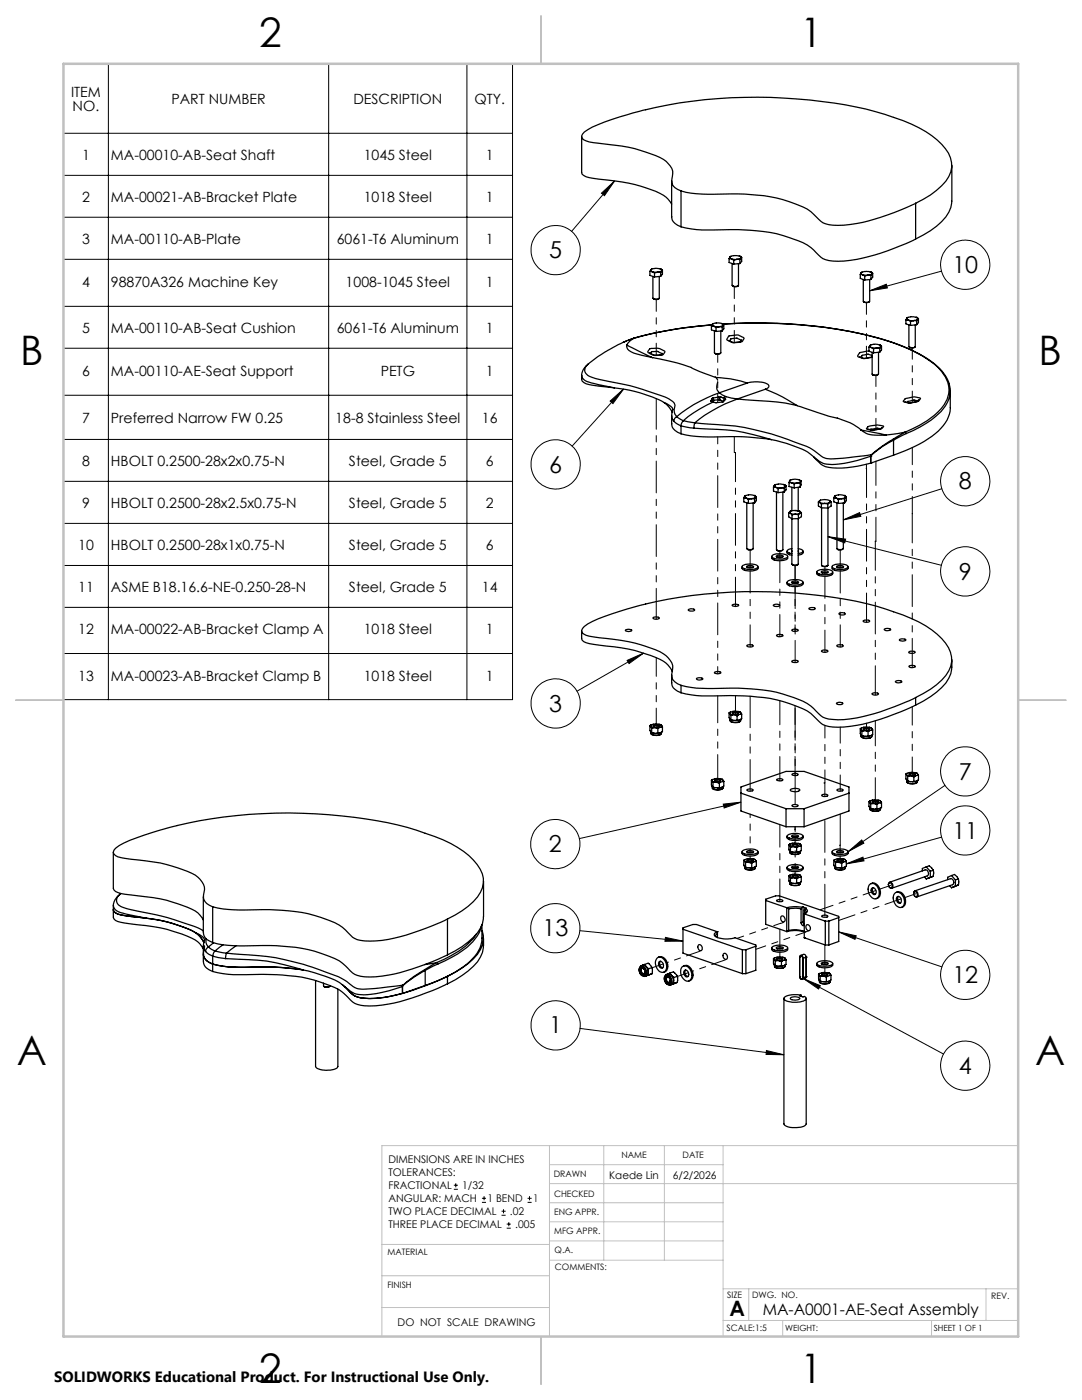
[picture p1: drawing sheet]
<svg xmlns="http://www.w3.org/2000/svg" width="216mm" height="279mm" viewBox="0 0 216 279" stroke-linecap="round" stroke-linejoin="round" font-family="sans-serif">
<defs><g id="words">
<g font-size="8.1">
<text x="51.7" y="9.3">2</text>
<text x="159.7" y="9.3">1</text>
<text x="4" y="72.8">B</text>
<text x="207.2" y="72.8">B</text>
<text x="3.3" y="212.5">A</text>
<text x="206.5" y="212.5">A</text>
<text x="51.7" y="276">2</text>
<text x="159.7" y="276">1</text>
</g>
<g font-size="4.7">
<text x="109.6" y="51.5">5</text>
<text x="190" y="54.5">10</text>
<text x="109.6" y="94.3">6</text>
<text x="191.3" y="97.7">8</text>
<text x="191.3" y="115.7">9</text>
<text x="109.6" y="142">3</text>
<text x="191.3" y="155.6">7</text>
<text x="190" y="167.4">11</text>
<text x="109.5" y="170.1">2</text>
<text x="108.2" y="186.9">13</text>
<text x="190" y="196.2">12</text>
<text x="109.6" y="206.3">1</text>
<text x="191.3" y="214.3">4</text>
</g>
<text font-size="4.2" x="145.6" y="262.7">A</text>
<text font-size="3.2" x="152.2" y="262.5">MA-A0001-AE-Seat Assembly</text>
<text font-size="3" x="10.8" y="275.7">SOLIDWORKS Educational Product. For Instructional Use Only.</text>
<g font-size="2.8">
<text x="14.2" y="19.3">ITEM</text>
<text x="14.5" y="22.1">NO.</text>
<text x="34.2" y="20.7">PART NUMBER</text>
<text x="70.5" y="20.7">DESCRIPTION</text>
<text x="94.7" y="20.7">QTY.</text>
<text x="16.4" y="31.9">1</text>
<text x="22.1" y="31.9">MA-00010-AB-Seat Shaft</text>
<text x="72.6" y="31.9">1045 Steel</text>
<text x="97" y="31.9">1</text>
<text x="16.4" y="40.2">2</text>
<text x="22.1" y="40.2">MA-00021-AB-Bracket Plate</text>
<text x="72.6" y="40.2">1018 Steel</text>
<text x="97" y="40.2">1</text>
<text x="16.4" y="48.6">3</text>
<text x="22.1" y="48.6">MA-00110-AB-Plate</text>
<text x="67.2" y="48.6">6061-T6 Aluminum</text>
<text x="97" y="48.6">1</text>
<text x="16.4" y="57.2">4</text>
<text x="22.1" y="57.2">98870A326 Machine Key</text>
<text x="69" y="57.2">1008-1045 Steel</text>
<text x="97" y="57.2">1</text>
<text x="16.4" y="66.4">5</text>
<text x="22.1" y="66.4">MA-00110-AB-Seat Cushion</text>
<text x="67.2" y="66.4">6061-T6 Aluminum</text>
<text x="97" y="66.4">1</text>
<text x="16.4" y="75">6</text>
<text x="22.1" y="75">MA-00110-AE-Seat Support</text>
<text x="76" y="75">PETG</text>
<text x="97" y="75">1</text>
<text x="16.4" y="84.3">7</text>
<text x="22.1" y="84.3">Preferred Narrow FW 0.25</text>
<text x="66.9" y="84.3">18-8 Stainless Steel</text>
<text x="96.2" y="84.3">16</text>
<text x="16.4" y="92.9">8</text>
<text x="22.1" y="92.9">HBOLT 0.2500-28x2x0.75-N</text>
<text x="69.6" y="92.9">Steel, Grade 5</text>
<text x="97" y="92.9">6</text>
<text x="16.4" y="101.3">9</text>
<text x="22.1" y="101.3">HBOLT 0.2500-28x2.5x0.75-N</text>
<text x="69.6" y="101.3">Steel, Grade 5</text>
<text x="97" y="101.3">2</text>
<text x="15.6" y="109.7">10</text>
<text x="22.1" y="109.7">HBOLT 0.2500-28x1x0.75-N</text>
<text x="69.6" y="109.7">Steel, Grade 5</text>
<text x="97" y="109.7">6</text>
<text x="15.6" y="118.1">11</text>
<text x="22.1" y="118.1">ASME B18.16.6-NE-0.250-28-N</text>
<text x="69.6" y="118.1">Steel, Grade 5</text>
<text x="96.2" y="118.1">14</text>
<text x="15.6" y="126.6">12</text>
<text x="22.1" y="126.6">MA-00022-AB-Bracket Clamp A</text>
<text x="72.6" y="126.6">1018 Steel</text>
<text x="97" y="126.6">1</text>
<text x="15.6" y="135.8">13</text>
<text x="22.1" y="135.8">MA-00023-AB-Bracket Clamp B</text>
<text x="72.6" y="135.8">1018 Steel</text>
<text x="97" y="135.8">1</text>
</g>
<g font-size="2.1">
<text x="77.5" y="232.2">DIMENSIONS ARE IN INCHES</text>
<text x="77.5" y="239.9">ANGULAR: MACH</text>
<text x="77.5" y="234.7">TOLERANCES:</text>
<text x="77.5" y="237.3">FRACTIONAL</text>
<text x="92.2" y="237.3">1/32</text>
<text x="97.3" y="239.9">1 BEND</text>
<text x="106.4" y="239.9">1</text>
<text x="121.6" y="235.2">Kaede Lin</text>
<text x="134.3" y="235.2">6/2/2026</text>
<text x="77.5" y="242.5">TWO PLACE DECIMAL</text>
<text x="77.5" y="245.1">THREE PLACE DECIMAL</text>
<text x="101.8" y="242.5">.02</text>
<text x="102.8" y="245.1">.005</text>
<text x="79.3" y="264.6">DO NOT SCALE DRAWING</text>
</g>
<g font-size="1.8">
<text x="124" y="231.1">NAME</text>
<text x="136.2" y="231.1">DATE</text>
<text x="110.5" y="234.8">DRAWN</text>
<text x="110.5" y="238.9">CHECKED</text>
<text x="110.6" y="242.5">ENG APPR.</text>
<text x="77.3" y="250.5">MATERIAL</text>
<text x="110.6" y="246.3">MFG APPR.</text>
<text x="110.7" y="250">Q.A.</text>
<text x="77.3" y="257">FINISH</text>
<text x="110.7" y="253.5">COMMENTS:</text>
<text x="145.1" y="259">SIZE</text>
<text x="150.1" y="259.1">DWG. NO.</text>
<text x="197.8" y="259.2">REV.</text>
<text x="145" y="265.7">SCALE:1:5</text>
</g>
<g font-size="1.7">
<text x="156.7" y="265.7">WEIGHT:</text>
<text x="186.3" y="265.7">SHEET 1 OF 1</text>
</g>
</g></defs>
<g fill="none" stroke="#000" stroke-width=".25">
<path d="M116.1 27.3v7.1a.93 .93 0 0 0 .8 .9l.7 .2a74.6 74.6 0 0 1 10.2 1.6l1.9 .7a6.6 6.6 0 0 1 4.3 2.9M134 36.1l.1 7.2a2.09 2.09 0 0 0 1.8 2M135.9 38.1a2.12 2.12 0 0 1-1.7-2.9 2.86 2.86 0 0 0-1.3-3 24.9 24.9 0 0 0-8.9-3.1l-4.4-.5a5.6 5.6 0 0 1-3.4-1 .98 .98 0 0 1 .4-1.2 27.8 27.8 0 0 1 8.6-3.5 96.3 96.3 0 0 1 51.4-.1 29.1 29.1 0 0 1 10.4 5.1 6.6 6.6 0 0 1 2.9 5.5 6.7 6.7 0 0 1-3 4.6l-1.2 .9-3 1.7M135.9 38.1a31.7 31.7 0 0 0 9.8 .6 31.5 31.5 0 0 1 15.4 3l1.7 1.6a4 4 0 0 0 3.4 1.6 30.2 30.2 0 0 0 12.3-2.5l4.2-1.8M135.9 38.1v7.2M189.9 33v7.1M129.7 54.2h.4M129.7 54.2v.8l.9 .3M129.9 53.8l-.1 .2 .3 .2M129.9 53.8l-.2 .4M130 53.8h-.1M130.1 53.7h-.1"/>
<path d="M130.1 54.2l1.1 .1M130.1 54.2l.5 .3M130.3 55.2v4.3a1.06 1.06 0 0 0 1.3 0v-4.3M130.4 59.6a.91 .91 0 0 0 1.1 0M130.6 54.5v.8M131.2 54.3l.6 .1M131.2 54.3l-.6 .2M131.7 53.7a2.58 2.58 0 0 0-1.8 .1M131.7 53.7l.3 .1v.2M131.7 53.7l.5 .2M131.8 53.7h.1M131.8 54.4v.7"/>
<path d="M131.8 55.1l-1.2 .2M132 54l-.8 .3M132 54l-.2 .4M132.2 53.9l-.2 .1M132.2 53.9v.8l-.4 .4M135.9 45.3a30.4 30.4 0 0 0 9.8 .5 32.1 32.1 0 0 1 14.5 2.6 12.4 12.4 0 0 1 3.6 2.9 6.5 6.5 0 0 0 4.6 .8 44.8 44.8 0 0 0 14.3-4.4M145.5 51.6h.4M145.5 51.6v.8l.9 .3M145.7 51.3v.2l.2 .1M145.7 51.3l-.2 .3M145.9 51.2l-.2 .1M145.9 51.6l1.1 .2"/>
<path d="M145.9 51.6l.5 .3M146.1 52.6v4.3a.94 .94 0 0 0 1.3 0v-4.3M146.2 57l.1 .1a1 1 0 0 0 1-.1M146.4 51.9v.8M147 51.8h.6M147 51.8l-.6 .1M147.5 51.1a2.18 2.18 0 0 0-1.8 .2M147.5 51.1l.3 .2v.2M147.5 51.1l.5 .3M147.6 51.2h.1M147.6 51.8v.8M147.6 52.6l-1.2 .1"/>
<path d="M147.8 51.5l-.8 .3M147.8 51.5l-.2 .3M148 51.4l-.2 .1M148 51.4v.8l-.4 .4M171.7 54.8h.4M171.7 54.8v.8l.8 .3M171.8 54.5v.1l.3 .2M171.8 54.5l-.1 .3M171.9 54.4l-.1 .1M172 54.3h-.1M172.1 54.8l1.1 .1M172.1 54.8l.4 .3"/>
<path d="M172.3 55.8v4.3a1.05 1.05 0 0 0 1.2 0v-4.3M172.5 55.1v.8M173.2 54.9l.6 .1M173.2 54.9l-.7 .2M173.7 54.3a2.23 2.23 0 0 0-1.9 .2M173.7 54.3l.2 .1 .1 .2M173.7 54.3l.4 .2M173.7 54.3h.1M173.8 55v.8M173.8 55.8l-1.3 .1M174 54.6l-.8 .3M174 54.6l-.2 .4"/>
<path d="M174.1 54.5l-.1 .1M174.1 54.5v.8l-.3 .5M182.7 40.6v7.1M189.9 40.1a6.5 6.5 0 0 1-3 5.1l-1.2 .8-3 1.7M116.1 74.9v.8a.99 .99 0 0 0 .8 .9l1.5 .3 4.2 .5M116.1 74.9a1.66 1.66 0 0 0 1.4 1.4l5.1 1.1M117.3 72.7a2.99 2.99 0 0 0-1.2 2.2M122.6 77.4a27.4 27.4 0 0 1 9.9 2.9M124.5 68.2a29.9 29.9 0 0 0-7.6 4.9 1.42 1.42 0 0 0 1.1 2.1l.8 .3a73.3 73.3 0 0 1 12 3.1l2.7 1a1.47 1.47 0 0 1 1 2.1l.2 1 .3 .4M125 68.1l-.5 .2M125.1 68.9l4.9 2.4M125.1 68.9h.1"/>
<path d="M125.1 68.9a1.25 1.25 0 0 0 .9 1.3l2.1 .7 1.9 .4M126.4 67.5l-1 .3M126.4 67.5h.1M126.5 67.5a2.44 2.44 0 0 0-1.4 1.4M126.5 67.5l-2 .8M129.6 69.7v-.1a2.88 2.88 0 0 1 3.1 .6l-.3 .5-.3 .2h-1.5l-1.3-.6v-.1zM129.6 70.4l.9 .5 1.5-.1M129.8 70.5l.2-.3 1.3-.1 .8 .5M130 71.3l.2 .1a36.2 36.2 0 0 1 10.6 3.2l2 .7M132.2 70.7l-.2 .1M132.2 70.5l-.3 .4M142 65.1h.4"/>
<path d="M142 65.1v.7l.9 .3M142.1 64.8a84.2 84.2 0 0 0-15.7 2.7M142.1 79.5l-.2 .5M142.1 79.5l.2 .4M142.1 64.8a78.1 78.1 0 0 0-15.6 2.7M142.1 64.7v.2l.3 .2M142.1 64.7l-.1 .4M142.3 79.4l-.2 .1M142.3 79.9h.1M142.3 79.4v.5M142.3 79.9l-.2 .3M142.3 64.6l-.2 .1"/>
<path d="M142.4 65.1l1.1 .1M142.4 65.1l.5 .3M142.6 66v4.4l.1 .2M142.6 70.5l.1 .1M142.8 75.3l2.9 .3 3.4 .8M142.8 75.3l.4 .6M142.9 65.4v.7M143.2 76.3l-.1 .4a1.49 1.49 0 0 0 .4 1.7M143.4 79.2h.4M143.4 79.2l-1.1 .2M143.4 79.2l.1 .6M143.5 79.8l-1.2 .1"/>
<path d="M143.5 79.8h.1M143.5 65.2h.6M143.5 65.2l-.6 .2M143.5 78.4l1.4 .8M143.5 78.4l-2.4 1a24.7 24.7 0 0 0-6.1 3.7M143.6 79.8h.1M143.6 79.8l.8 .3M143.8 70.5a1.05 1.05 0 0 1-1.1 .1M143.8 79.2l-.2 .6M143.8 66.1v4.3l-.6 .2h-.5M143.8 79.2l.5 .2M144 64.6a2.13 2.13 0 0 0-1.9 .1"/>
<path d="M144 64.6l.3 .1v.2M144 64.6l.4 .2M144 64.6h.1M144.1 65.2v.8M144.1 66l-1.2 .1M144.2 64.7a92.2 92.2 0 0 1 34.3 3.8 22.8 22.8 0 0 1 9.5 5.6l.8 1.1 .6 1.4M144.2 64.7a97.8 97.8 0 0 1 31.6 2.9 28.6 28.6 0 0 1 11.5 5.8 5.6 5.6 0 0 1 1.7 6.3 12 12 0 0 1-5.6 5.2l-2.8 1.4M144.3 79.4l.4 .2M144.3 64.9l-.8 .3M144.3 64.9l-.2 .3M144.4 64.8l-.1 .1M144.4 64.8v.8l-.3 .4"/>
<path d="M144.7 79.6l.1 .1M144.7 79.6l-.3 .4M144.8 79.7l-.5 .5M144.9 79.2l2.2 .4M144.9 79.2l-.6 .2M145.4 67.9l1 .5 1.4-.2M145.5 67h.1a2.88 2.88 0 0 1 2.7 .3l.1 .1a.88 .88 0 0 1-1 .9 2.35 2.35 0 0 1-2.4-.6zM147.1 79.6a28.1 28.1 0 0 0-8.5 4.8M147.1 79.6l4.5 .4a37 37 0 0 1 7.4 .9M147.9 67.9l-1-.4-1 .1-.3 .4M148 67.8l-.3 .5M149.1 76.4a5.4 5.4 0 0 1 4.3 .4v.5l-.7 .4"/>
<path d="M149.1 76.4l-5.6 2M152.7 77.7l3.4 1.5 2.9 1.7M152.7 77.7l-5.6 1.9M172.3 60.2a.91 .91 0 0 0 1.2 0M173.4 69.3l.4 .1M173.4 69.3v.8l.9 .3M173.4 70.1l-1.1 .1a.88 .88 0 0 0-1.1 1 3.1 3.1 0 0 0 2.8 .1M173.6 69l-.1 .1 .3 .3M173.6 69l-.2 .3M173.8 68.8l-.2 .2M173.8 69.4l1.1 .1M173.8 69.4l.5 .2"/>
<path d="M174 71.1l-.1 .2-.8 .1a1.82 1.82 0 0 1-1.6-.2M174 70.9a2.19 2.19 0 0 0-2 0l-.2 .4M174 70.3v4.3a1.05 1.05 0 0 0 1.3 0v-4.3M174.1 74.7a.91 .91 0 0 0 1.1 0M174.3 69.6v.8M174.9 69.5h.6M174.9 69.5l-.6 .1M175.4 68.8a2.58 2.58 0 0 0-1.8 .2M175.4 68.8l.3 .2v.2M175.4 68.8l.5 .3M175.5 68.8h.1M175.5 69.5v.8"/>
<path d="M175.5 70.3l-1.2 .1M175.7 69.2l-.8 .3M175.7 69.2l-.2 .3M175.9 69.1l-.2 .1M175.9 69.1v.7l-.4 .5M180.6 79.6l.2-.1a3.7 3.7 0 0 1 2.9 0l-.3 .4a3.2 3.2 0 0 1-3.2 .2zM180.8 63.8l.4 .1M180.8 63.8v.8l.9 .3M180.9 63.5v.2l.3 .2M180.9 63.5l-.1 .3M181.2 63.4l-.3 .1M181.2 63.9l1.1 .1"/>
<path d="M181.2 63.9l.5 .2M181.4 64.8v4.4a1.06 1.06 0 0 0 1.2 0v-4.4M181.4 69.3a.91 .91 0 0 0 1.2 0M181.7 64.1v.8M182.3 64h.6M182.3 64l-.6 .1M182.8 63.3a2.18 2.18 0 0 0-1.9 .2M182.8 63.3l.3 .2v.2M182.8 63.3l.5 .3M182.9 63.4h.1M182.9 64v.8M182.9 64.8l-1.2 .1"/>
<path d="M183.1 63.7l-.8 .3M183.1 63.7l-.2 .3M183.3 63.6l-.2 .1M183.3 63.6v.8l-.4 .4M183.3 79.8l-.2 .2a3.1 3.1 0 0 1-2.5 .2M189.4 76.6a5.5 5.5 0 0 1-1.6 5.5 21 21 0 0 1-7 4.4M189.6 78v3.4a6.7 6.7 0 0 1-3 5.2 26.4 26.4 0 0 1-8.3 4.2M132.5 80.3l.5 .2a2 2 0 0 1 1.2 1.3l-.2 1.2M132.5 80.3l1 .9 .6 1.1M134 83a3.6 3.6 0 0 0 .3 2.5l.9 .8 .7 .3M134.1 83v.6l.3 .5M134.4 84.1l1.5 .9"/>
<path d="M135 83.1l-.4 .4-.2 .6M135 83.1l1.3 .9M135.9 85l2.6 .4M135.9 86.6a33.4 33.4 0 0 0 9.8 .5l3.8 .1 4.4 .5M135.9 85v1.6M136.3 84l2.3 .4M136.3 84l-.4 1M138.5 85.4l1.4 .1a40.3 40.3 0 0 1 14 2.2M138.6 84.4l-.1 1M138.6 84.4l1.3 .1a50.1 50.1 0 0 1 14.1 2.1l4.5 1.6a12.4 12.4 0 0 1 4.1 1.9l.7 .5a3.7 3.7 0 0 0 3.4 .9l7.2-.8M141.9 80l.4 .2M141.9 80h.1"/>
<path d="M142.3 80.2l-1.3 .7a22.1 22.1 0 0 0-4.7 3.1M144.3 80.2l-1.4 .2-.6-.2M148.4 99.3l.5 .1M148.4 99.3v.9l.9 .3M148.6 99v.2l.3 .2M148.6 99l-.2 .3M148.7 99h-.1M148.8 98.9h-.1M148.9 99.4l1.1 .1M148.9 99.4l.4 .3M149.3 99.7v.8M150 99.5l.6 .1"/>
<path d="M150 99.5l-.7 .2M150.5 98.9a2.38 2.38 0 0 0-1.9 .1M150.5 98.9l.2 .1v.2M150.5 98.9l.4 .2M150.5 98.9h.1M150.6 99.6v.8M150.7 99.2l-.7 .3M150.7 99.2l-.1 .4M150.9 99.1l-.2 .1M150.9 99.1v.8l-.3 .5M153.9 87.7a24.9 24.9 0 0 1 7.7 2.8l.7 .7M154.3 97.2l.5 .1"/>
<path d="M154.3 97.2v.8l1 .3M154.5 96.9v.1l.3 .3M154.5 96.9l-.2 .3M154.7 96.7l-.2 .2M154.8 97.3l1.1 .1M154.8 97.3l.5 .2M154.9 98.2v11.5l.3 .2M155.3 97.5v.8M155.9 97.4h.6M155.9 97.4l-.6 .1M156.2 98.2v11.5l-.2 .2h-.8M156.4 96.7a2.58 2.58 0 0 0-1.9 .2"/>
<path d="M156.4 96.7l.3 .2v.2M156.4 96.7l.4 .3M156.5 96.7h.1M156.5 97.4v.8M156.5 98.2l-1.2 .1M156.7 97.1l-.8 .3M156.7 97.1l-.2 .3M156.8 97l-.1 .1M156.8 97v.8l-.3 .4M157.4 96.3v.8l1.1 .3M157.4 96.3h.6M157.6 96a1.8 1.8 0 0 1 2.1 0v.1"/>
<path d="M157.6 96l.4 .3M157.6 96l-.2 .3M157.8 95.8l-.2 .2M158 96.3l.5 .3M158 96.3l1.1 .1M158 97.3v4.6M158.5 96.6v.8M159 80.9l1.5 .6a30.5 30.5 0 0 0 6.6 1.9l2.6 1 2.1 1.4M159.1 96.4l-.6 .2M159.1 96.4h.6M159.3 97.3v4.7M159.5 95.8l.3 .2"/>
<path d="M159.7 96.4v.8M159.7 97.2l-1.2 .2M159.7 96.1l-.2 .2-.4 .1M159.7 96.1v.3M159.8 96l-.1 .1M159.8 96v.8l-.1 .4M162.3 91.2a4.9 4.9 0 0 0 4.7 2.2l3-.2 3.7-.8M163.6 99.9a2.33 2.33 0 0 1 2 0M163.6 99.9a.2 .2 0 0 0-.2 .2 .2 .2 0 0 0 .2 .2M163.6 99.9l-.3 .3M163.7 99.8l-.1 .1M165.6 99.9l.1 .3-.2 .1"/>
<path d="M165.6 99.9l.2 .3M166.4 99.3l.4 .1M166.4 99.3v.9l.9 .3M166.5 99v.2l.3 .2M166.5 99l-.1 .3M166.7 99h-.2M166.8 98.9h-.1M166.8 99.4l1.1 .1M166.8 99.4l.5 .3M167.3 99.7v.8M167.9 99.5l.6 .1M167.9 99.5l-.6 .2"/>
<path d="M168.4 98.9a2.38 2.38 0 0 0-1.9 .1M168.4 98.9l.3 .1v.2M168.4 98.9l.5 .2M168.5 98.9h.1M168.5 99.6v.8M168.7 99.2l-.8 .3M168.7 99.2l-.2 .4M168.9 99.1l-.2 .1M168.9 99.1v.8l-.4 .5M171.8 85.8a4.5 4.5 0 0 0 3.8 1.1l1.1-.1M171.8 85.8l4.9 1M173.2 85.2l.4-.2a3.8 3.8 0 0 1 2.7 .1l-.4 .4a5.4 5.4 0 0 1-2.9 .2l-.1-.2z"/>
<path d="M173.7 91.1a19.8 19.8 0 0 1-9.1 1.5l-1.2-.6-1.1-.8M173.7 91.1h.1M173.7 92.4h.1M173.7 91.1v1.3M173.9 90.7l-.2 .4M173.9 90.7v.1M173.9 90.8l-.2 .3M175.7 85.6l-.7-.2-1.3 .4M175.8 85.6l-1.6 .2-1-.1M176 85.3l-.3 .3M178.2 87.7l-2.2 1.3-2.1 1.7M178.2 87.7l.1 .1"/>
<path d="M178.3 87.8a18 18 0 0 0-4.4 3M178.3 87.8v3M178.3 90.8l-4.6 1.6M180.6 86.3l-3.9 .5M180.6 86.3l-2.4 1.4M180.6 86.3l.2 .2M180.8 86.5l-2.5 1.3M183.1 80a2.66 2.66 0 0 0-1.9 .1l-.2 .2M148.1 113.1v.3a2.4 2.4 0 0 0 2.6 .4l.5-.3v-.4M148.1 112.9a3.1 3.1 0 0 1 3.1 .1v.1a2.23 2.23 0 0 1-2.4 .5l-.6-.3zM149 100.4v9.1a1.06 1.06 0 0 0 1.3 0v-9.1M149 113a1.26 1.26 0 0 1 1.4 .1 1.05 1.05 0 0 1-1.4 0z"/>
<path d="M149.1 109.5a.91 .91 0 0 0 1.1 0M149.1 113.2h1.1M150.6 100.4l-1.3 .1M154 111.1v.3a2.4 2.4 0 0 0 2.6 .4l.6-.3v-.4M154.1 110.9a2.86 2.86 0 0 1 3.1 .1 1.91 1.91 0 0 1-2.2 .5l-.8-.2-.2-.2zM155 110.9a1.26 1.26 0 0 1 1.3 .2 1.2 1.2 0 0 1-1.4 0zM155 109.8l.1 .1M155 111.2h1.1M156.2 109.8a1 1 0 0 1-1.1 .1M157.1 110l.1 .5 .8 .3M157.1 116.2v.3a2.57 2.57 0 0 0 3 .2l.1-.5M157.1 116.1a3.2 3.2 0 0 1 3.1 0v.1a2.42 2.42 0 0 1-2.7 .4l-.4-.3z"/>
<path d="M157.4 102.4h.3M157.4 102.4v.8l.6 .3h1.3M157.7 102.1a.2 .2 0 0 0-.2 .2 .2 .2 0 0 0 .2 .1M157.7 102.1l-.3 .3M157.7 102.4l1 .2M157.7 102.4l.3 .3M157.8 102l-.1 .1M157.9 116.2a1.2 1.2 0 0 1 1.4 0 1.05 1.05 0 0 1-1.4 0zM158 109.5l-.6 .1-.3 .4 .2 .3 .7 .2M158 109.9v.2M158 102.7v9.9a1.06 1.06 0 0 0 1.3 0v-9.1M158 112.6a.92 .92 0 0 0 1.2 0"/>
<path d="M158.1 116.4l.3-.1 .8 .1M158.6 101.9l-.9 .2M158.6 101.9l1 .2M158.7 102.6l.6 .1M158.7 102.6l-.7 .1M159.3 109.5l.6 .1 .3 .4-.3 .3-.6 .2M159.3 109.9v.2M159.3 102.7v.8M159.5 102h.1M159.6 102.1l.1 .1-.1 .2M159.6 102.1l.3 .2M159.6 102.4l-.9 .2"/>
<path d="M159.6 102.4l-.3 .3M159.9 102.3l-.3 .1M159.9 102.3v.8l-.6 .4M160.2 110l-.1 .5-.8 .3M163 114.2v.3a2.74 2.74 0 0 0 3 .2l.2-.5M163.1 114a3.1 3.1 0 0 1 3 0l.1 .2a2.3 2.3 0 0 1-2.5 .4l-.6-.3zM163.3 100.2v.8l.6 .4h1.3M163.3 100.2l.3 .1M163.6 100.3l.9 .2M163.6 100.3l.3 .3M163.9 114.1a1.2 1.2 0 0 1 1.4 .1 1.05 1.05 0 0 1-1.4-.1zM163.9 100.6v12.2a1.06 1.06 0 0 0 1.3 0v-11.4"/>
<path d="M164 112.9a.95 .95 0 0 0 1.2 0M164 114.3h1.1M164.5 100.5l.7 .1M164.5 100.5l-.6 .1M165.2 100.6v.8M165.5 100.3l-1 .2M165.5 100.3l-.3 .3M165.8 100.2l-.3 .1M165.8 100.2v.8l-.6 .4M166.1 113.1v.3a2.21 2.21 0 0 0 2.3 .5l.7-.3 .1-.5M166.1 112.9a3.1 3.1 0 0 1 3.1 .1v.1a2.63 2.63 0 0 1-3.1 .1zM167 100.4v9.1a1.05 1.05 0 0 0 1.3 0v-9.1"/>
<path d="M167 113a1.26 1.26 0 0 1 1.3 .1 1.05 1.05 0 0 1-1.4 0zM167 109.5a.91 .91 0 0 0 1.2 0M167.1 113.2h1.1M168.5 100.4l-1.2 .1M116.1 125.9v1.5a.93 .93 0 0 0 .8 .9l.7 .1a68.4 68.4 0 0 1 10.2 1.8l1.9 .6a6.7 6.7 0 0 1 4.4 3v.2M124.8 125.7a1.32 1.32 0 0 1 1.3 .1 .82 .82 0 0 1-1.3-.1zM130.3 123.3a.98 .98 0 0 1 1.3 .1 .82 .82 0 0 1-1.3-.1zM134 134.8a2.92 2.92 0 0 0 .7 2.8l1.2 .7M135.9 136.8a33.4 33.4 0 0 0 9.8 .5 32.1 32.1 0 0 1 14.5 2.6 12.4 12.4 0 0 1 3.6 2.9 6.5 6.5 0 0 0 4.6 .8 47.3 47.3 0 0 0 14.3-4.4M135.9 138.3a30.4 30.4 0 0 0 9.8 .5 33.4 33.4 0 0 1 13.6 2.3 8.5 8.5 0 0 1 4 2.8 4.6 4.6 0 0 0 3.9 1.2 40 40 0 0 0 14.6-4l.9-.4M135.9 136.8a2.16 2.16 0 0 1-1.7-2.9 2.84 2.84 0 0 0-1.3-3 16.8 16.8 0 0 0-6.2-2.6l-2.7-.5-4.4-.5a6.3 6.3 0 0 1-3.4-1 .98 .98 0 0 1 .4-1.3 23.1 23.1 0 0 1 7.1-3 97.2 97.2 0 0 1 51-1.1l1.9 .6a29.8 29.8 0 0 1 10.4 5.1 6.3 6.3 0 0 1 2.7 6.3 10.8 10.8 0 0 1-5.4 5.5l-1.6 .8M135.9 136.8v1.5"/>
<path d="M137.4 121.6a1 1 0 0 1 1.2 .2 1.07 1.07 0 0 1-1.3-.1zM139 135.4a.98 .98 0 0 1 1.2 .1 .82 .82 0 0 1-1.2-.1zM142.6 134.2a1.26 1.26 0 0 1 1.2 0 .89 .89 0 0 1-1.2 0zM146.1 120.7a1.04 1.04 0 0 1 1.3 .2 1.12 1.12 0 0 1-1.3-.1zM149 128.8a1.04 1.04 0 0 1 1.3 .1 .85 .85 0 0 1-1.3-.1zM154.3 120.7a.98 .98 0 0 1 1.3 .2 1.07 1.07 0 0 1-1.3-.1zM155 126.8a1.04 1.04 0 0 1 1.2 .1 .85 .85 0 0 1-1.2-.1zM158 125.8a.97 .97 0 0 1 1.3 0 1.12 1.12 0 0 1-1.3 0zM158 131.9a1 1 0 0 1 1.3 .1 1.2 1.2 0 0 1-1.3 0zM161.4 121.4a1.05 1.05 0 0 1 1.3 .1 1.14 1.14 0 0 1-1.3 0zM163.9 129.9a.97 .97 0 0 1 1.3 .1 1.12 1.12 0 0 1-1.3-.1zM167 128.8a1.04 1.04 0 0 1 1.3 .1 .85 .85 0 0 1-1.3-.1z"/>
<path d="M167.4 122.4a.98 .98 0 0 1 1.3 .2 .82 .82 0 0 1-1.3-.2zM172.3 123.9a1.04 1.04 0 0 1 1.2 .1 1.2 1.2 0 0 1-1.3 0zM174 138.4a1.04 1.04 0 0 1 1.3 .1 .85 .85 0 0 1-1.3-.1zM176.5 125.6a1.04 1.04 0 0 1 1.2 .1 .85 .85 0 0 1-1.2-.1zM178.6 136a.97 .97 0 0 1 1.4 .1 1.12 1.12 0 0 1-1.4-.1zM179.5 127.6a1.34 1.34 0 0 1 1.3 .1 .94 .94 0 0 1-1.3 0zM181.4 130.1a1.05 1.05 0 0 1 1.2 .1 1.14 1.14 0 0 1-1.3 0zM181.4 132.9a.98 .98 0 0 1 1.2 .2 .82 .82 0 0 1-1.2-.2zM182.7 139.2v1.5M189.9 133.1a6.5 6.5 0 0 1-3 5l-2.6 1.8-1.6 .8M189.9 131.7v1.4M129.7 144.8l.1 .1"/>
<path d="M129.7 144.8v1l.3 .4M129.8 144.9l.1 .2M129.8 146l.1 .4M129.9 146.4a1.49 1.49 0 0 0 2.1 0M129.9 146.4a1.71 1.71 0 0 0 2.1 0M129.9 145.1l.4 .1M129.9 144.7l-.1 .2M129.9 144.7l.9-.2 1.1 .2M129.9 144.7l-.2 .1M129.9 145.1l.1 .2M130 146.2h.1M130 146.2l.3 .1"/>
<path d="M130 145.3v.9M130.3 144.9a1.14 1.14 0 0 1 1.3 0 .99 .99 0 0 1-1.3 0zM130.3 145.2l-.3 .1M130.3 145.2l.7 .1M130.3 146.3l.7 .1M130.5 145h-.1a.68 .68 0 0 1 1 0M131 145.3l.3 .1M131.3 146.3h.2M131.3 145.4v.9M131.3 146.3l-.3 .1M131.5 145.2l-.5 .1M131.5 145.2l-.2 .2"/>
<path d="M131.5 146.3l-.5 .1M131.8 144.6h.1M131.9 144.6v.1M131.9 144.7l.2 .2M131.9 145.1h.3M131.9 145.1l-.4 .1M132 146.1v.3M132.1 144.9l-.2 .2M132.1 144.9l.1 .2M132.2 145.1v.9l-.7 .3M142 155.7v.1M142 155.7v1l.1 .3"/>
<path d="M142 155.8l.2 .2M142.1 156.9v.4M142.1 157.3a1.66 1.66 0 0 0 1.8 .3M142.1 157.3a1.83 1.83 0 0 0 1.8 .2M142.1 157l.1 .1M142.2 155.6l-.2 .2M142.2 155.6l.7-.2 1.3 .2M142.2 155.6l-.2 .1M142.2 156l.4 .1M142.2 156l.1 .1M142.2 157.1h.1M142.2 157.1l.4 .1"/>
<path d="M142.3 157.1l.3 .1M142.3 156.1v1M142.6 156.1h-.3M142.6 156.1l.6 .1M142.6 157.2h.6M142.6 155.7a.95 .95 0 0 1 1.2 .1 .99 .99 0 0 1-1.2 0zM142.7 155.9a.68 .68 0 0 1 1 0M143.2 156.2l.3 .1M143.5 157.2h.3M143.5 156.3v.9M143.5 157.2h-.3M143.8 156.1l-.6 .1"/>
<path d="M143.8 156.1l-.3 .2M143.8 157.2h-.6M144.1 155.5l.1 .1M144.2 155.6l.2 .2M144.2 156h.2M144.2 156l-.4 .1M144.3 157.3l-.4 .3M144.3 157.3l-.4 .2M144.3 157v.3M144.4 155.8l-.2 .2M144.4 155.8v.2M144.4 156v.9l-.6 .3"/>
<path d="M145.5 142.3h.1M145.5 142.3v.9l.3 .5M145.6 142.3l.1 .2M145.6 143.5l.1 .3M145.7 143.8a1.59 1.59 0 0 0 2.1 0M145.7 143.8a1.71 1.71 0 0 0 2.1 0M145.7 142.5l.5 .2M145.7 142.1l-.1 .2M145.7 142.1l.7-.2 1.3 .2M145.7 142.1l-.2 .2M145.7 142.5l.1 .2M145.8 143.7h.1"/>
<path d="M145.8 143.7l.4 .1M145.8 142.7v1M146.2 142.7h-.4M146.2 142.2a.95 .95 0 0 1 1.2 .1 .95 .95 0 0 1-1.3 0zM146.2 142.7h.6M146.2 143.8h.6M146.3 142.5h-.1a.68 .68 0 0 1 1-.1v.1M146.8 142.7l.3 .1M147.1 143.8h.2M147.1 142.8v1M147.1 143.8h-.3M147.3 142.7h-.5"/>
<path d="M147.3 142.7l-.2 .1M147.3 143.8h-.5M147.6 142.1h.1M147.7 142.5h.3M147.7 142.1l.2 .2M147.7 142.5l-.4 .2M147.8 143.5v.3M147.8 158.3l9 3.1M147.9 142.3l-.2 .2M147.9 142.3l.1 .2M148 142.5v.9l-.7 .4M149 157.7a1 1 0 0 1 1.3 0 .99 .99 0 0 1-1.3 0z"/>
<path d="M155 155.5a.95 .95 0 0 1 1.2 .1 .99 .99 0 0 1-1.3 0zM157.8 157.6a1.66 1.66 0 0 1 1.8 .1 1.46 1.46 0 0 1-1.9 0zM158 154.6a.99 .99 0 0 1 1.3 0 .99 .99 0 0 1-1.3 0zM163.9 158.7a.99 .99 0 0 1 1.3 .1 .99 .99 0 0 1-1.3-.1zM166.9 140.3a.98 .98 0 0 1 1.3 .1 1.07 1.07 0 0 1-1.3 0zM167 157.6a.95 .95 0 0 1 1.2 .1 .95 .95 0 0 1-1.2 0zM169.4 158.3l-9 3.1M171.7 145.5h.1M171.7 145.5v.9l.3 .4M171.7 145.5l.2 .2M171.8 146.6a1 1 0 0 0 1.3 .7l.8-.2 .1-.4M171.8 147a1.54 1.54 0 0 0 2.1 0"/>
<path d="M171.9 145.3l-.2 .2M171.9 145.7l.4 .1M171.9 145.7l.1 .2M171.9 146.8h.1M172 146.8l.3 .1M172 145.9v.9M172.3 145.8l-.3 .1M172.3 145.4a1.09 1.09 0 0 1 1.2 .1 1.07 1.07 0 0 1-1.2 0zM172.3 145.8l.6 .1M172.3 146.9l.6 .1M172.4 145.6a.69 .69 0 0 1 1 0h-.1M172.9 145.9l.3 .1"/>
<path d="M173.2 146v.9M173.2 146.9l-.3 .1M173.4 160h.1M173.4 160v.9l.3 .4M173.5 145.8l-.6 .1M173.5 145.8l-.3 .2M173.5 146.9h-.3M173.5 146.9l-.6 .1M173.6 159.8l-.1 .2M173.6 159.8l.6-.2 1.4 .2M173.6 159.8l-.2 .2M173.8 145.2h.1"/>
<path d="M173.8 145.3h.1M173.9 145.3l-1.5-.2-.5 .2M173.9 145.3l.2 .2M173.9 145.7l-.4 .1M174.1 145.5l-.2 .2M174.1 145.5v.2M174.1 159.9a1.11 1.11 0 0 1 1.2 .1 .95 .95 0 0 1-1.3 0zM174.1 145.7h-.2M174.1 145.7v.9l-.6 .3M175.5 159.8h.1M175.6 159.8l.2 .2M180.8 154.5l.1 .1"/>
<path d="M180.8 154.5v.9l.3 .5M180.9 154.6l.1 .2M180.9 155.7a.96 .96 0 0 0 1.4 .7l.5-.1 .3-.3M181 156a1.49 1.49 0 0 0 2.1 0M181 154.8l.4 .1M181 154.3l-.1 .3M181 154.3l.9-.2 1.1 .2M181 154.3l-.2 .2M181 154.8l.1 .1M181.1 155.9h.1M181.1 155.9l.3 .1M181.1 154.9v1"/>
<path d="M181.4 154.5a1.14 1.14 0 0 1 1.2 .1 .99 .99 0 0 1-1.2-.1zM181.4 154.9h-.3M181.4 154.9h.6M181.4 156h.6M181.6 154.7h-.1a.68 .68 0 0 1 1-.1v.1M182 154.9l.4 .1M182.4 156h.2M182.4 155v1M182.4 156h-.4M182.6 154.9h-.6M182.6 154.9l-.2 .1M182.6 156h-.6"/>
<path d="M182.9 154.3h.1M183 154.3l.2 .3M183 154.7h.3M183 154.7l-.4 .2M183.1 155.8v.2M183.2 154.6l-.2 .1M183.2 154.6l.1 .1M183.3 154.7v.9l-.7 .4M22.6 170.1v7.2M22.6 177.3a.94 .94 0 0 0 .9 .8l1.4 .4a41.7 41.7 0 0 1 11.4 2.2 6.2 6.2 0 0 1 4.3 2.9M23.9 178.5a2.9 2.9 0 0 0-1.3 2.2v2.3M23.9 178.5a1.4 1.4 0 0 0-.6 1.5 1.4 1.4 0 0 0 1.2 1.1l.9 .3a74.2 74.2 0 0 1 12 3l2.3 .8 .9 .6"/>
<path d="M24.1 178.3l-.2 .2M40.6 179v7.1M96.5 175.9v7.1M148.1 170v.3a1.97 1.97 0 0 0 2 .5l1-.3 .1-.5M148.1 169.8a3.1 3.1 0 0 1 3.1 .1v.1a1.91 1.91 0 0 1-2.1 .5l-.8-.2-.2-.3zM148.4 171.7h.1M148.4 171.7v.9l.4 .5M148.5 171.7l.2 .2M148.6 172.9v.3M148.6 173.2a1.59 1.59 0 0 0 2.1 0M148.6 173.2a1.71 1.71 0 0 0 2.1 0M148.7 171.9l.3 .2"/>
<path d="M148.7 171.6l-.2 .1M148.7 171.6l.7-.3 1.3 .3M148.7 171.6l-.3 .1M148.7 171.9l.1 .2M148.7 173l.1 .1M148.8 173.1l.2 .1M148.8 172.1v1M149 171.7a1 1 0 0 1 1.3 .1 .99 .99 0 0 1-1.3-.1zM149 172.1h-.2M149 169.9a1.26 1.26 0 0 1 1.4 .1 1.1 1.1 0 0 1-1.4-.1zM149 172.1l.7 .1M149 173.2h.7"/>
<path d="M149.1 170.1l.5-.1 .6 .1M149.2 171.9a.68 .68 0 0 1 1-.1l-.1 .1M149.7 172.2l.3 .1M150 173.2h.2M150 172.3v.9M150 173.2h-.3M150.2 172.1l-.5 .1M150.2 172.1l-.2 .2M150.2 173.2h-.5M150.6 171.5l.1 .1M150.7 171.9h.2M150.7 171.6l.1 .2"/>
<path d="M150.7 171.9l-.5 .2M150.7 173v.2M150.8 171.8l-.1 .1M150.8 171.8l.1 .1M150.9 171.9v1l-.7 .3M152.8 179.7l4.2 1.5M155 179.6a1.02 1.02 0 0 1 1.2 .2 1.13 1.13 0 0 1-1.3-.1zM156.8 161.4v3.6M156.8 161.4h3.6M156.8 165h3.6M156.8 165l-9-3.1v-4.8l9-3.1h3.6l9 3.1v4.8l-9 3.1M157.1 173.1v.3a1.84 1.84 0 0 0 2 .5l.8-.2 .3-.2v-.4"/>
<path d="M157.1 166.9v.3a2.57 2.57 0 0 0 3 .2l.1-.5M157.1 172.9a2.86 2.86 0 0 1 3.1 .2 1.76 1.76 0 0 1-1.8 .5l-1.1-.2-.2-.2zM157.1 166.7a3.2 3.2 0 0 1 3.1 0v.2a2.42 2.42 0 0 1-2.7 .4l-.4-.4zM157.4 174.8h.1M157.4 174.8v1l.3 .4M157.4 168.6h.1M157.4 168.6v.9l.3 .5M157.5 174.8l.2 .2M157.5 168.6l.2 .2M157.6 176v.4M157.6 169.8v.3M157.6 176.4a1.64 1.64 0 0 0 2.1 0"/>
<path d="M157.6 170.1a1.64 1.64 0 0 0 2.1 0M157.6 176.4a1.76 1.76 0 0 0 2.1 0M157.6 170.1a1.76 1.76 0 0 0 2.1 0M157.6 174.7l-.1 .1M157.6 174.7l.8-.3 1.2 .3M157.6 174.7l-.2 .1M157.6 168.5l-.1 .1M157.6 168.5l-.2 .1M157.7 175l.3 .2M157.7 168.8l.3 .2M157.7 175v.2M157.7 168.8v.2"/>
<path d="M157.7 176.2l.3 .1M157.7 169.9l.3 .1M157.7 170h.3M157.7 169v1M157.7 175.2v1M157.9 173a1.29 1.29 0 0 1 1.4 .1 1.1 1.1 0 0 1-1.4-.1zM157.9 166.8a1.14 1.14 0 0 1 1.4 .1 1.1 1.1 0 0 1-1.4-.1zM158 160.8a.99 .99 0 0 1 1.3 0 .99 .99 0 0 1-1.3 0zM158 174.8a.99 .99 0 0 1 1.3 .1 .99 .99 0 0 1-1.3-.1zM158 168.6a.99 .99 0 0 1 1.3 .1 1.13 1.13 0 0 1-1.3-.1zM158 175.2h-.3M158 169h-.3"/>
<path d="M158 175.2l.7 .1M158 176.3h.7M158 169l.7 .1M158 170l.7 .1M158.1 173.2l.5-.1 .6 .1M158.1 167l.3-.1 .8 .1M158.2 175h-.1a.72 .72 0 0 1 1.1-.1l-.1 .1M158.2 168.8l-.1-.1a.69 .69 0 0 1 1.1 0l-.1 .1M158.7 175.3l.3 .1M158.7 169.1h.3M159 176.3h.2M159 170.1h.2"/>
<path d="M159 169.1v1M159 175.4v.9M159 176.3h-.3M159 170.1h-.3M159.2 175.2l-.5 .1M159.2 175.2l-.2 .2M159.2 176.3h-.5M159.2 169l-.5 .1M159.2 169l-.2 .1M159.2 170.1h-.5M159.5 174.6l.1 .1M159.5 168.4h.1"/>
<path d="M159.6 168.4l-1.3-.2-.7 .3M159.6 174.7l.2 .2M159.6 168.4l.2 .2M159.7 175h.2M159.7 175l-.5 .2M159.7 168.8l-.5 .2M159.7 176.1v.3M159.7 169.9v.2M159.8 174.9l-.1 .1M159.8 174.9l.1 .1M159.8 168.6l-.1 .2M159.8 168.6l.1 .2"/>
<path d="M159.9 175v1l-.7 .3M159.9 168.8h-.2M159.9 168.8v1l-.7 .3M160.4 161.4v3.6M166.1 170v.3a1.84 1.84 0 0 0 2 .5l1-.3 .1-.5M166.1 169.8a3.1 3.1 0 0 1 3.1 .1v.1a1.79 1.79 0 0 1-1.8 .5l-1.1-.2-.2-.3zM166.4 171.7h.1M166.4 171.7v.9l.3 .5M166.5 171.7l.1 .2M166.5 172.9l.1 .3M166.6 173.2a1.59 1.59 0 0 0 2.1 0M166.6 173.2a1.71 1.71 0 0 0 2.1 0"/>
<path d="M166.6 171.9l.4 .2M166.6 171.6l-.1 .1M166.6 171.6l.7-.3 1.3 .3M166.6 171.6l-.2 .1M166.6 171.9l.1 .2M166.7 173v.1M166.7 173.1l.3 .1M166.7 172.1v1M167 169.9a1.26 1.26 0 0 1 1.3 .1 1.1 1.1 0 0 1-1.4-.1zM167 172.1h-.3M167 171.7a.95 .95 0 0 1 1.2 .1 .95 .95 0 0 1-1.2-.1zM167 173.2h.6"/>
<path d="M167 172.1l.6 .1M167.1 170.1l.5-.1 .6 .1M167.2 171.9h-.1a.68 .68 0 0 1 1-.1v.1M167.6 172.2l.4 .1M168 173.2h.2M168 172.3v.9M168 173.2h-.4M168.2 172.1l-.6 .1M168.2 172.1l-.2 .2M168.2 173.2h-.6M168.5 171.5l.1 .1M168.6 171.9h.3"/>
<path d="M168.6 171.6l.2 .2M168.6 171.9l-.4 .2M168.7 173v.2M168.8 171.8l-.2 .1M168.8 171.8l.1 .1M168.9 171.9v1l-.7 .3M173.4 176.6a1.01 1.01 0 0 1 1.8 .5 1.58 1.58 0 0 1-.5 2.3 1.89 1.89 0 0 1-1.3-2.8zM173.5 160l.1 .2M173.5 161.1l.1 .4M173.6 161.5a1.54 1.54 0 0 0 2.1 0M173.6 161.5a1.71 1.71 0 0 0 2.1 0M173.6 160.2l.5 .2"/>
<path d="M173.6 160.2l.1 .2M173.7 161.3l.4 .1M173.7 160.4v.9M173.8 176.4a1.5 1.5 0 0 1 1.9 1.6l-.2 .9-.7 .5M173.9 177.3a.68 .68 0 0 1 .8 .2 .68 .68 0 0 1 .1 .8 .61 .61 0 0 1-.8 .1 .61 .61 0 0 1-.2-.7zM174.1 160.4h-.4M174.1 160.4h.6M174.1 161.4l.6 .1M174.2 160.2l-.1-.1a.65 .65 0 0 1 1.1 0l-.1 .1M174.2 177.2a.86 .86 0 0 0 .5 1.3M174.7 160.4l.3 .1M175 160.5v1"/>
<path d="M175 161.5h-.3M175.2 160.4h-.5M175.2 160.4l-.2 .1M175.2 161.4l-.2 .1M175.2 161.4l-.5 .1M175.6 160.2h.3M175.6 160.2l-.4 .2M175.8 161.2l-.1 .3M175.8 160l-.2 .2M175.8 160l.1 .2M175.9 160.2v.9l-.7 .3M177.3 176.5a.45 .45 0 0 1 .5-.4 .45 .45 0 0 1 .4 .5v.2a.39 .39 0 0 1-.3 .5 .39 .39 0 0 1-.5-.3"/>
<path d="M177.3 176.5v.1M177.4 176.3a.46 .46 0 0 1 .6 .3 .46 .46 0 0 1-.4 .6l-.3-.5zM177.5 176.1l7.1-2.5a.69 .69 0 0 1 .6 .5 .69 .69 0 0 1-.2 .7l-7.1 2.5M178.6 178.2a1.28 1.28 0 0 1 1.7 .9 1.42 1.42 0 0 1-.5 2 1.83 1.83 0 0 1-1.2-2.9zM178.9 178.1a1.47 1.47 0 0 1 1.8 1.6l-.1 .9-.7 .5M179 179a.64 .64 0 0 1 .7 .1 .64 .64 0 0 1 .1 .8 .49 .49 0 0 1-.6 .4 .49 .49 0 0 1-.3-.7zM179.2 178.9a.84 .84 0 0 0 .5 1.3M182.3 178.3a.4 .4 0 0 1 .3-.5 .4 .4 0 0 1 .5 .4l.1 .2a.41 .41 0 0 1-.2 .6 .41 .41 0 0 1-.5-.2M182.4 178a.48 .48 0 0 1 .6 .3 .48 .48 0 0 1-.4 .6l-.3-.4zM182.5 177.8l7.2-2.4a.69 .69 0 0 1 .6 .4 .69 .69 0 0 1-.2 .8l-7.1 2.4M184.5 175l.3 .4M184.8 173l.6-.2 .8 .9"/>
<path d="M184.8 173l-.8 .3v.5M184.8 173l.8 .9M185.6 173.9v1.2M185.6 175.1l-.8 .3M186.2 173.7v1.2M186.2 174.9l-1.4 .5M186.2 173.7l-.6 .2M186.2 174.9l-.6 .2M189.5 176.7l.4 .5M189.9 174.7l.6-.2 .7 .9M189.9 174.7l-.8 .4v.4M189.9 174.7l.7 .9"/>
<path d="M190.6 175.6v1.2M190.6 176.8l-.7 .4M191.2 175.4v1.2M191.2 176.6l-1.3 .6M191.2 175.4l-.6 .2M191.2 176.6l-.6 .2M22.6 183a.93 .93 0 0 0 .9 .9l.7 .2a69 69 0 0 1 10.2 1.7l3 1a5 5 0 0 1 3.2 2.6M22.6 180.7v.2a2.13 2.13 0 0 0 2 1.3l4.5 1M29.1 183.2a26.9 26.9 0 0 1 10 3M29.1 183.2l-2.9-.3a6.3 6.3 0 0 1-3.4-1l-.2-.4a.93 .93 0 0 0 .9 .9l.7 .2a75.4 75.4 0 0 1 10.2 1.7l3 1 1.7 .9M39.1 186.2l.4 .2a1.62 1.62 0 0 1 1.3 1.2 2.29 2.29 0 0 0 .2 2.3M39.1 186.2l.9 .9 .7 1-.8-1.2-.7-.6"/>
<path d="M40.6 188.8v3.1M40.6 190.4a2.2 2.2 0 0 0 1.8 2M40.6 186.1a2.14 2.14 0 0 0 1.8 2M40.6 191.9a2.13 2.13 0 0 0 1.8 2M40.8 188.7v.2a2.96 2.96 0 0 0 .1 2.5l.3 .3 1.2 .7M41 189.9l.7 .6 .7 .3M41.1 187.3a1.63 1.63 0 0 0 .5 1.7M41.6 189a1 1 0 0 0-.6 .9M41.6 189l1.3 .8M42.4 190.8l2.6 .5M42.4 181a33.8 33.8 0 0 0 9.9 .5 32.1 32.1 0 0 1 14.5 2.6 11.6 11.6 0 0 1 3.5 2.9 7 7 0 0 0 4.6 .8 41 41 0 0 0 13-3.7l1.4-.7M42.4 188.1a32 32 0 0 0 9.9 .6 32.1 32.1 0 0 1 14.5 2.6 12.3 12.3 0 0 1 3.5 2.9 6.7 6.7 0 0 0 4.6 .7 44.3 44.3 0 0 0 13.9-4.1l.5-.2"/>
<path d="M42.4 181a2.21 2.21 0 0 1-1.7-2.9 3.1 3.1 0 0 0-1.7-3.4 32.5 32.5 0 0 0-12.8-3.2 5.9 5.9 0 0 1-3.4-1 .91 .91 0 0 1 .4-1.3 23.6 23.6 0 0 1 7-3 95.5 95.5 0 0 1 52.9-.5l1.7 .6a20.1 20.1 0 0 1 10.4 6.2 5.1 5.1 0 0 1-.8 7.5 18.9 18.9 0 0 1-5.1 3.4M42.4 192.4a33.8 33.8 0 0 0 9.9 .6 32.1 32.1 0 0 1 14.5 2.6 11.6 11.6 0 0 1 3.5 2.9 6.7 6.7 0 0 0 4.6 .7 48.1 48.1 0 0 0 14.4-4.4M42.4 193.9a30.8 30.8 0 0 0 9.9 .6 33.6 33.6 0 0 1 13.6 2.2 10 10 0 0 1 4.4 3.3 6.7 6.7 0 0 0 4.6 .7 45.5 45.5 0 0 0 14.2-4.3h.2M42.4 181v7.1M42.4 190.8v3.1M42.6 188.2l-1 .8M42.9 189.8l2.3 .4M42.9 189.8l-.5 1M44.5 188.6l-1.6 1.2M45 191.3l1.4 .1a40.3 40.3 0 0 1 14.1 2.2 59.1 59.1 0 0 0-12.7-.6h-2.2l-3.2-.6M45.2 190.2l-.2 1.1M45.2 190.2l1.3 .2a53.2 53.2 0 0 1 14 2l1 .4a37.2 37.2 0 0 1 7.7 3.1 4.5 4.5 0 0 0 4.6 1.4l6.6-.7"/>
<path d="M47.1 188.7l-1.9 1.5M63 195.7v17.1a2.48 2.48 0 0 0 2.5 .8 1.9 1.9 0 0 0 1.9-.8v-15.4M64.6 196.2v.5a.85 .85 0 0 0 1.2 0M64.6 196.8a.99 .99 0 0 0 1.2 0M68.3 196.5l.6 .5M68.9 197a4.8 4.8 0 0 0 4.7 2.3l3-.2 3.7-.8M80.3 196.9a19.7 19.7 0 0 1-9.1 1.5l-1.2-.6-1.1-.8M80.3 196.9h.1M80.3 198.3h.1M80.3 196.9v1.4M80.4 196.6l-.1 .3M80.4 196.6h.1"/>
<path d="M80.5 196.6l-.2 .3M84.8 193.5a23.2 23.2 0 0 0-4.4 3.1M84.8 193.5v.2M84.8 193.7l-2.1 1.3-2.2 1.6M84.8 193.7v3M84.8 196.7l-4.5 1.6M87.2 192.1l-2.4 1.4M87.2 192.1l.1 .3M87.2 192.1l-2.5 .4M87.3 192.4l-2.5 1.3M89.3 183.4v7.2M89.3 194.8v1.6"/>
<path d="M95.1 186.4l-.2 .2a14.6 14.6 0 0 1-6.3 4.9l-1.4 .6M96.1 184.7l-.1 .6a8.6 8.6 0 0 1-3.7 4.4l-2.1 1.3-2.9 1.4M96.2 184.5v2.7a6.8 6.8 0 0 1-3 5.2 26.1 26.1 0 0 1-8.4 4.3M96.2 185.7a4.6 4.6 0 0 1-.9 4.7 16.1 16.1 0 0 1-6 4.4M96.4 183a5.3 5.3 0 0 1-2 4.1 17.9 17.9 0 0 1-5.1 3.5M96.4 188.8a6.5 6.5 0 0 1-3 5l-2.6 1.7-1.5 .9M96.5 187.3v1.5M127.7 192.9a.76 .76 0 0 1 1.2 .6 .74 .74 0 0 1 .1 .9 .74 .74 0 0 1-.7 .4 1.32 1.32 0 0 1-.6-1.9zM127.8 192.9a1.02 1.02 0 0 1 1 .7 1.02 1.02 0 0 1-.3 1.1 1.07 1.07 0 0 1-.9-.6 1.07 1.07 0 0 1 .2-1.2zM127.8 192.8v.1M127.9 193.2a.68 .68 0 0 1 .7 .5 .68 .68 0 0 1-.3 .8 .81 .81 0 0 1-.4-1.3zM128 192.7l-.2 .1"/>
<path d="M128 192.7v.1M128 193.1a.81 .81 0 0 0 .5 1.4M128.2 192.7h.5l.3 .2M128.2 192.7l-.4 .1M128.2 192.7h-.2M128.4 192.6l.4 .1M128.4 192.6l-.2 .1M128.5 194.8l.1 .1M128.6 193.4a.38 .38 0 0 0-.6 0 .38 .38 0 0 0 0 .5l.3 .4 .3-.1 .1-.3M128.6 192.5l.7-.3 .8 .9M128.6 192.5l.2 .2M128.6 192.5l-.2 .1"/>
<path d="M128.7 194.8h.1M128.8 192.7l.2 .2M128.8 194.8l-.2 .1M129 192.9a1.22 1.22 0 0 1 0 1.8M129 194.7l-.4 .1M129 192.9l.2 .2M129 194.7l-.2 .1M129.2 193.1l.2 .6M129.2 193.1l.2 .2M129.2 194.6l-.2 .1M129.4 194.3v.3M129.4 194.3l-.2 .3"/>
<path d="M129.4 193.7v.6M129.4 193.3v.4M129.4 194.6h-.2M130.1 193.1v1.2M130.1 194.3l-1.5 .6M130.1 193.1l-.7 .2M130.1 194.3l-.7 .3M131.1 191.2a1.07 1.07 0 0 1 1.7 .7 1.49 1.49 0 0 1-.4 2.1 1.74 1.74 0 0 1-1.6-2.3zM131.4 191a1.48 1.48 0 0 1 1.8 1.5v.6l-.2 .6-.6 .3M131.6 191.9a.7 .7 0 0 1 .7 .5 .7 .7 0 0 1-.3 .8 .85 .85 0 0 1-.4-1.3zM131.8 191.8a.85 .85 0 0 0 .5 1.3M132.6 194.8a.73 .73 0 0 1 .9-.2 .73 .73 0 0 1 .4 .7 .78 .78 0 0 1 .1 .8 .78 .78 0 0 1-.7 .4 1.38 1.38 0 0 1-.7-1.7z"/>
<path d="M132.7 194.8a.76 .76 0 0 1 .8 0 .76 .76 0 0 1 .4 .7 .63 .63 0 0 1-.4 1 .63 .63 0 0 1-.8-.6l-.1-.5zM132.9 194.9a.7 .7 0 0 1 .8 .5 .7 .7 0 0 1-.4 .9 .9 .9 0 0 1-.4-1.4zM133 194.5h.1M133 194.5l-.1 .1M133.1 194.9a.8 .8 0 0 0 .4 1.3M133.2 194.4l-.3 .2M133.2 194.4h.5l.3 .3M133.2 194.4h.1M133.2 194.4l-.2 .1M133.4 194.3l.4 .2M133.4 194.3l-.2 .1M133.6 195.2l-.2-.2a.5 .5 0 0 0-.4 .6 .5 .5 0 0 0 .6 .4l.1-.3"/>
<path d="M133.7 194.2l.7-.2 .7 .8M133.7 194.2l.1 .3M133.7 196.5l.1 .1M133.7 194.2l-.3 .1M133.8 194.5l.2 .2M133.8 196.6h-.1M134 194.7a1.16 1.16 0 0 1 0 1.8M134 196.5l-.4 .1h.1M134 194.7l.2 .2M134 196.5l-.2 .1M134.2 194.9l.2 .5M134.2 194.9l.2 .2"/>
<path d="M134.2 196.4l-.2 .1M134.4 196v.3M134.4 196l-.2 .4M134.4 195.4v.6M134.4 195.1v.3M134.4 196.3l-.2 .1M135.1 194.8v1.2M135.1 196l-1.4 .6M135.1 194.8l-.7 .3M135.1 196l-.7 .3M136.1 193a1.22 1.22 0 0 1 1.8 1 1.16 1.16 0 0 1-.9 1.8 2 2 0 0 1-.9-2.8zM136.3 185.5l11.8 4"/>
<path d="M136.4 192.8a1.15 1.15 0 0 1 1.6 .8 1.44 1.44 0 0 1-.6 2.2M136.6 193.7a.7 .7 0 0 1 .8 .4 .7 .7 0 0 1-.3 .9 .85 .85 0 0 1-.5-1.3zM136.8 193.6a.9 .9 0 0 0 .5 1.3M139.5 188.5a.63 .63 0 0 1 .6 .5 .63 .63 0 0 1-.3 .7 .73 .73 0 0 1-.3-1.2zM143.1 185.9h.1M143.1 185.9a.53 .53 0 0 0-.6 .5 .53 .53 0 0 0 .5 .6 5.4 5.4 0 0 0 3.6 .1l4.2 1.5v5l-2 .7M143.1 185.9l-4.1-1.4h-.7l-2 .7v5l11.8 4.1M143.1 185.9l.1 .4M143.2 186.3l-.4 .3v.3M143.2 186.3v.8M144.4 190.4a.6 .6 0 0 1 .7 .3 .6 .6 0 0 1-.3 .8l-.4-.4-.1-.4zM148.1 194.3h.7"/>
<path d="M148.1 189.5v4.8M148.1 189.5h.7M148.8 189.5v4.8M150.8 188.8l-2 .7M154 189.2v.3a1.97 1.97 0 0 0 2.1 .5l1-.3 .1-.5M154.1 189a3.1 3.1 0 0 1 3 .1l.1 .1a1.91 1.91 0 0 1-2.2 .5l-.8-.2-.2-.3zM154.3 191.3h.1M154.3 191.3v1l.4 .4M154.4 191.3l.2 .3M154.5 192.5l.1 .4M154.6 192.9a1.59 1.59 0 0 0 2 0M154.6 192.9a1.71 1.71 0 0 0 2 0"/>
<path d="M154.6 191.6l.4 .1M154.6 191.2l-.2 .1M154.6 191.2l.8-.2 1.2 .2M154.6 191.2l-.3 .1M154.6 191.6l.1 .1M154.7 192.7h.1M154.7 192.7l.3 .1M154.7 191.7v1M155 191.7h-.3M155 189.1a1.26 1.26 0 0 1 1.3 .1 1.1 1.1 0 0 1-1.4-.1zM155 191.7l.6 .1M155 192.8h.6"/>
<path d="M155 191.3a1.11 1.11 0 0 1 1.2 .1 .99 .99 0 0 1-1.3-.1zM155 189.3l.6-.1 .5 .1M155.2 191.5h-.1a.68 .68 0 0 1 1 0h-.1M155.6 191.8l.3 .1M155.9 182.8a.6 .6 0 0 1 .7 .5 .6 .6 0 0 1-.4 .7l-.4-.4zM155.9 192.8h.2M155.9 191.9v.9M155.9 192.8h-.3M156.1 191.7l-.5 .1M156.1 191.7l-.2 .2M156.1 192.8h-.5M156.4 199.2v25.1a2.38 2.38 0 0 0 2.5 .7 1.9 1.9 0 0 0 2-.7v-25.1"/>
<path d="M156.5 191.1l.1 .1M156.5 199a4.5 4.5 0 0 1 3.3-.4l-.3 .1 .7 .3 .3-.1a.39 .39 0 0 1 .4 .3 .39 .39 0 0 1-.4 .4 4.8 4.8 0 0 1-3.9 0l-.2-.3zM156.6 191.6h.2M156.6 191.2l.1 .2M156.6 191.6l-.5 .1M156.7 192.6l-.1 .3M156.7 191.4l-.1 .2M156.7 191.4l.1 .2M156.8 191.6v.9l-.7 .3M157 181.2h.1M157 185.9a6.1 6.1 0 0 1 3.5 .1M157 185.9h.1"/>
<path d="M157 185.9l-4.2-1.4v-5l2-.7h.7l11.9 4.1v5l-2 .7M157 181.2l.4 .2M157 181.2v4.7M157.4 185.7a5.4 5.4 0 0 1 3.1 .2M157.4 181.4l1.2-.1 1.2 .1M157.4 181.4v4.3M157.4 185.7l-.4 .2M157.8 199.1a1.53 1.53 0 0 1 1.8 .2 1.59 1.59 0 0 1-1.9-.1zM159.6 191l.1-.2 .2-.1 .3 .5M159.6 191h.1M159.6 191l.1-.3h.2l.3 .2v.3M159.6 194.9l.1 .3 .3 .2 .2-.3"/>
<path d="M159.6 194.9l.3 .5h.3v-.3M159.6 194.9h.1M159.6 191v3.9M159.7 190.7l.8-.2 .4 .5M159.8 184.1l.2 .4 .2 .2M159.8 181.4v2.7M159.8 198.6v.2M160 181.1a6.6 6.6 0 0 0-3 .1M160 181.1l-.2 .3M160.2 191.2h.1M160.2 195.1h.1M160.2 191.2v3.9"/>
<path d="M160.2 184l.3 .5M160.2 181v3M160.2 181l.7 .3h-.2M160.2 181l-.2 .1M160.2 184l-.4 .1M160.5 187.1h.1M160.5 182.4h.1M160.5 184.6l-.3 .1M160.5 182.4l4.2 1.4M160.5 187.1l4.2 1.5M160.5 182.4v4.7M160.5 181.6l.3 .2v.4"/>
<path d="M160.5 181.6v.8M160.7 181.3l.3 .3 .1 .3-.2 .2-.4 .3M160.7 181.3l-.2 .3M160.9 191h.1M160.9 194.9h.1M160.9 194.9l-.1 .3-.7 .2M160.9 191v3.9M160.9 191l-.7 .2M160.9 194.9l-.7 .2M161 184.5a.63 .63 0 0 1 .7 .5 .63 .63 0 0 1-.4 .7 .73 .73 0 0 1-.3-1.2zM163 192.3v.3a1.84 1.84 0 0 0 2 .5l.9-.2 .2-.2 .1-.4M163.1 192.1a2.86 2.86 0 0 1 3.1 .2 1.76 1.76 0 0 1-1.8 .5l-1.2-.2-.2-.2z"/>
<path d="M163.3 194.4l.1 .1M163.3 194.4v1l.4 .4M163.4 194.5l.2 .2M163.5 195.6v.4M163.5 196a1.53 1.53 0 0 0 2.1 0M163.5 196a1.76 1.76 0 0 0 2.1 0M163.5 194.3l-.1 .2M163.5 194.3l.9-.2 1.2 .2M163.5 194.3l-.2 .1M163.6 194.7l.4 .1M163.6 194.7l.1 .2M163.6 195.8h.1"/>
<path d="M163.7 195.8l.3 .1M163.7 194.9v.9M163.9 192.2a1.29 1.29 0 0 1 1.4 .1 1.1 1.1 0 0 1-1.4-.1zM163.9 194.5a1.13 1.13 0 0 1 1.3 0 .99 .99 0 0 1-1.3 0zM164 194.8l-.3 .1M164 194.8l.6 .1M164 195.9h.6M164 182.8a.95 .95 0 0 1 1.2 .1 1.13 1.13 0 0 1-1.3-.1zM164 192.4l.5-.1 .6 .1M164.1 194.6h-.1a.72 .72 0 0 1 1.1 0h-.1M164.6 194.9l.3 .1M164.7 183.8h.7"/>
<path d="M164.7 183.8v4.8M164.7 188.6h.7M164.9 195.9h.2M164.9 195v.9M164.9 195.9h-.3M165.1 194.8l-.5 .1M165.1 194.8l-.2 .2M165.1 195.9h-.5M165.4 183.8v4.8M165.5 194.2l.1 .1M165.6 194.3l.1 .2M165.6 194.7h.2"/>
<path d="M165.6 194.7l-.5 .1M165.7 195.7l-.1 .3M165.7 194.5l-.1 .2M165.7 194.5l.1 .2M165.8 194.7v.9l-.7 .3M167.4 183.1l-2 .7"/>
</g>
<g fill="none" stroke="#000" stroke-width=".2" stroke-dasharray="6.3 1.3 1.3 1.3 1.3 1.3">
<path d="M130.3 59.5l.2 .1M130.5 59.6l.6 .1 .5-.2M142.7 70.5l.1 .1M142.8 70.6l.9-.1M146.5 90.3h.2M146.5 87.1v3.2M146.7 90.3h.1M172.8 93.5h.1M172.9 93.5h-.1M172.9 92.6v.9M149.2 109.6l.1 .1M149.3 109.7l.9-.1"/>
<path d="M149.7 113.3v-3.6M155.1 109.8l.1 .1M155.2 109.9l.9-.1M155.6 110v1.3M158.2 112.7l.1 .1M158.3 112.8l.8-.1M158.6 116.4v-.1M158.6 115.6v-2.8M158.7 116.4v-3.6M164.6 114.4v-1.3M167.7 113.3v-3.6M174.6 108h.1"/>
<path d="M174.8 108h-.2M182 102.5h.1M182.1 102.5h-.1M146.8 138.8v3.7M146.8 142.4v.1M164.4 156.3l.2-.1M164.6 156.3h-.2M164.6 158.9v-2.6M172.9 145.5v.2M172.9 144.3v1.4M182 154.6v.1M149.7 171.9v-1.1"/>
<path d="M158.6 165.6h.1M158.6 165.6v-.6M158.7 165.6h-.1M158.7 175.1v-1.2M167.6 168.7h.1M167.6 171.8v.1M167.6 171.9v-1.1M167.6 170.2v-1.5M167.7 168.7v-6.2M174.7 160v.2M177.7 176.7l-2.1 .7M182.8 178.4l-2.2 .7"/>
<path d="M132.4 192.4l-2.2 .7M137.4 194.1l-2.2 .8M155.6 185.4v4M155.6 190v1.6M155.7 184.3h.1M155.8 184.3h-.1M156.3 184.1l-.5 .2M160.7 185.9v.1M160.8 186l-.1-.1M161.3 185.8l-.5 .2M164.6 194.5v.2M164.6 194.7v-1.6"/>
<path d="M164.6 192.5v-4"/>
</g>
<path d="M146.8 90.3v30.7M172.9 93.5v30.7M174.7 108v30.7M182 102.5v30.7" fill="none" stroke="#000" stroke-width=".2" stroke-dasharray="6.3 1.3 1.3 1.3 1.3 1.3" stroke-dashoffset=".5"/>
<path d="M130.9 59.8v11.1M146.5 57.2v11.1M172.9 60.4v11.1" fill="none" stroke="#000" stroke-width=".2" stroke-dasharray="6.3 1.3 1.3 1.3 1.3 1.3" stroke-dashoffset="4"/>
<path d="M182 141v13.7" fill="none" stroke="#000" stroke-width=".2" stroke-dasharray="6.3 1.3 1.3 1.3 1.3 1.3" stroke-dashoffset="2.7"/>
<path d="M174.8 74.9v10.8M182 69.4v10.9" fill="none" stroke="#000" stroke-width=".2" stroke-dasharray="6.3 1.3 1.3 1.3 1.3 1.3" stroke-dashoffset="4.1"/>
<path d="M182 89.3v13.2M179.8 179.4l-12.4 4.3" fill="none" stroke="#000" stroke-width=".2" stroke-dasharray="6.3 1.3 1.3 1.3 1.3 1.3" stroke-dashoffset="2.9"/>
<path d="M174.7 143.8v16.4" fill="none" stroke="#000" stroke-width=".2" stroke-dasharray="6.3 1.3 1.3 1.3 1.3 1.3" stroke-dashoffset="1.3"/>
<path d="M174.8 92v16M155.6 139.8v16" fill="none" stroke="#000" stroke-width=".2" stroke-dasharray="6.3 1.3 1.3 1.3 1.3 1.3" stroke-dashoffset="1.5"/>
<path d="M130.9 79.5v44.1" fill="none" stroke="#000" stroke-width=".2" stroke-dasharray="6.3 1.3 1.3 1.3 1.3 1.3" stroke-dashoffset=".2"/>
<path d="M130.9 131.2v13.9" fill="none" stroke="#000" stroke-width=".2" stroke-dasharray="6.3 1.3 1.3 1.3 1.3 1.3" stroke-dashoffset="2.6"/>
<path d="M143.2 70.7v9.6" fill="none" stroke="#000" stroke-width=".2" stroke-dasharray="6.3 1.3 1.3 1.3 1.3 1.3" stroke-dashoffset="4.7"/>
<path d="M143.2 87.2v47.2M155.7 184.3l-8.7 3" fill="none" stroke="#000" stroke-width=".2" stroke-dasharray="6.3 1.3 1.3 1.3 1.3 1.3" stroke-dashoffset="4.9"/>
<path d="M143.2 138.9v17.1" fill="none" stroke="#000" stroke-width=".2" stroke-dasharray="6.3 1.3 1.3 1.3 1.3 1.3" stroke-dashoffset="1"/>
<path d="M167.7 157.9v-12.8" fill="none" stroke="#000" stroke-width=".2" stroke-dasharray="6.3 1.3 1.3 1.3 1.3 1.3" stroke-dashoffset="3.1"/>
<path d="M155.6 111.9v15.1M149.7 129.1v-15.2M158.7 132.2v-15.1M164.6 130.2v-15.2M167.7 129.1v-15.2" fill="none" stroke="#000" stroke-width=".2" stroke-dasharray="6.3 1.3 1.3 1.3 1.3 1.3" stroke-dashoffset="1.9"/>
<path d="M158.6 154.8v-14" fill="none" stroke="#000" stroke-width=".2" stroke-dasharray="6.3 1.3 1.3 1.3 1.3 1.3" stroke-dashoffset="2.5"/>
<path d="M158.6 126v-8.9" fill="none" stroke="#000" stroke-width=".2" stroke-dasharray="6.3 1.3 1.3 1.3 1.3 1.3" stroke-dashoffset="5.1"/>
<path d="M149.7 170.2v-7.7" fill="none" stroke="#000" stroke-width=".2" stroke-dasharray="6.3 1.3 1.3 1.3 1.3 1.3" stroke-dashoffset="5.7"/>
<path d="M149.7 157.9v-19" fill="none" stroke="#000" stroke-width=".2" stroke-dasharray="6.3 1.3 1.3 1.3 1.3 1.3" stroke-dashoffset=".1"/>
<path d="M158.7 173.3v-8.3" fill="none" stroke="#000" stroke-width=".2" stroke-dasharray="6.3 1.3 1.3 1.3 1.3 1.3" stroke-dashoffset="5.3"/>
<path d="M158.7 161v-20.2" fill="none" stroke="#000" stroke-width=".2" stroke-dasharray="6.3 1.3 1.3 1.3 1.3 1.3" stroke-dashoffset="-.6"/>
<path d="M155.6 164.5v15.4" fill="none" stroke="#000" stroke-width=".2" stroke-dasharray="6.3 1.3 1.3 1.3 1.3 1.3" stroke-dashoffset="1.8"/>
<path d="M164.6 156.2v-11.5" fill="none" stroke="#000" stroke-width=".2" stroke-dasharray="6.3 1.3 1.3 1.3 1.3 1.3" stroke-dashoffset="3.8"/>
<path d="M164.6 183.1v-19.6" fill="none" stroke="#000" stroke-width=".2" stroke-dasharray="6.3 1.3 1.3 1.3 1.3 1.3" stroke-dashoffset="-.2"/>
<path d="M139.7 189.8l-6.6 2.3M144.7 191.6l-6.5 2.2" fill="none" stroke="#000" stroke-width=".2" stroke-dasharray="6.3 1.3 1.3 1.3 1.3 1.3" stroke-dashoffset="3.5"/>
<path d="M174.8 177.7l-11.2 3.9" fill="none" stroke="#000" stroke-width=".2" stroke-dasharray="6.3 1.3 1.3 1.3 1.3 1.3" stroke-dashoffset="3.6"/>
<path d="M160.7 186l-9.9 3.5" fill="none" stroke="#000" stroke-width=".2" stroke-dasharray="6.3 1.3 1.3 1.3 1.3 1.3" stroke-dashoffset="4.3"/>
<g fill="none" stroke="#000" stroke-width=".2">
<path d="M12.7 12.7h89.6v126.9h-89.6zM21.6 12.7v126.9M65.6 12.7v126.9M93.2 12.7v126.9M12.7 26.6h89.6M12.7 35h89.6M120 38.6l2.6-2.5-2 3zM122.6 36.1l-8.5 10.1M12.7 43.4h89.6M12.7 51.8h89.6M173.5 58l3.3-1.3 .3 .8zM187.9 54.1l-14.4 3.9"/>
<path d="M12.7 61.1h89.6M12.7 69.5h89.6M12.7 78.9h89.6M124.4 77.6l-10.2 11.4M12.7 87.7h89.6M12.7 96.1h89.6M121.7 80l2.7-2.4-2.1 2.9zM187.9 97.5l-19.6 6.3M12.7 104.5h89.6M12.7 112.9h89.6M165.2 107.1l3.5 .5-.1 .7zM165.2 107.1l22.7 5.7"/>
<path d="M168.3 103.8l3.2-1.5 .3 .7zM12.7 121.2h89.6M12.7 130.4h89.6M125.1 131.8l3.3-1.4-2.9 2zM128.4 130.4l-13.3 7.5M188.6 156.7l-19.4 13.3M144.3 160.5l3.5-.4-3.3 1.2zM147.8 160.1l-32.2 7.3M168.9 172.4l3.3-1.3 .2 .7zM169.2 170l2.7-2.4 .5 .7zM187.9 167.1l-19 5.3M115.7 185.7l20.6 2.1"/>
<path d="M132.8 187.1l3.5 .7-3.6 .1zM160.4 195.3l3.3 1.4-.4 .7zM160.4 195.3l27.9 15.1M167.4 186l3.5 .8-.3 .7zM167.4 186l20.6 7M115.7 205.2l40.7 5.3M152.9 209.7l3.5 .8-3.5-.1zM90.6 237.3h.8M90.6 236.5h.8M90.9 236.1v.9M96.2 240h.8M96.2 239.1h.8"/>
<path d="M96.6 238.7v.8M105.3 240h.8M105.3 239.1h.8M105.7 238.7v.8M100.1 242.5h.8M100.1 241.7h.8M100.5 241.3v.8M101.1 245.1h.8M101.1 244.3h.8M101.5 243.9v.8"/>
<circle cx="110.9" cy="49.9" r="4.9"/>
<circle cx="192.6" cy="52.8" r="4.9"/>
<circle cx="110.9" cy="92.7" r="4.9"/>
<circle cx="192.6" cy="96" r="4.9"/>
<circle cx="192.6" cy="114" r="4.9"/>
<circle cx="110.9" cy="140.4" r="4.9"/>
<circle cx="192.6" cy="153.9" r="4.9"/>
<circle cx="110.8" cy="168.5" r="4.9"/>
<circle cx="192.6" cy="165.7" r="4.9"/>
<circle cx="110.8" cy="185.2" r="4.9"/>
<circle cx="192.6" cy="194.5" r="4.9"/>
<circle cx="110.9" cy="204.6" r="4.9"/>
<circle cx="192.6" cy="212.7" r="4.9"/>
</g>
<g fill="none" stroke="#c0c0c0" stroke-width=".2">
<path d="M109.6 228.6v38.1M109.6 232.4h34.7M109.6 236.2h93.6M120.5 228.6v22.9M132.6 228.6v22.9M144.3 228.6v38.1M203.2 228.6h-127v38.1M76.2 254.6h33.4M76.2 248.4h33.4M109.6 251.5h34.7M109.6 240h34.7M109.6 243.8h34.7"/>
<path d="M109.6 247.6h34.7M144.3 257.2h58.9M149.4 257.2v6.3M196.7 257.2v6.3M76.2 260.9h33.4M144.3 263.5h58.9M156.2 263.5v3.2M185.9 263.5v3.2"/>
</g>
<path d="M107.9 3.2v9.5M3.1 139.7h9.6M203.2 139.7h9.5M107.9 266.7v9.6" fill="none" stroke="#c0c0c0" stroke-width=".25"/>
<path d="M12.7 12.7h190.5v254h-190.5z" fill="none" stroke="#c0c0c0" stroke-width=".5"/>
<path d="M173.5 58l3.3-1.3 .3 .8zM165.2 107.1l3.5 .5-.1 .7zM168.3 103.8l3.2-1.5 .3 .7zM167.4 186l3.5 .8-.3 .7zM169.2 170l2.7-2.4 .5 .7zM160.4 195.3l3.3 1.4-.4 .7zM152.9 209.7l3.5 .8-3.5-.1zM168.9 172.4l3.3-1.3 .2 .7zM132.8 187.1l3.5 .7-3.6 .1zM144.3 160.5l3.5-.4-3.3 1.2zM125.1 131.8l3.3-1.4-2.9 2zM121.7 80l2.7-2.4-2.1 2.9zM120 38.6l2.6-2.5-2 3z" fill="#000"/>
<use href="#words"/>
</svg>
